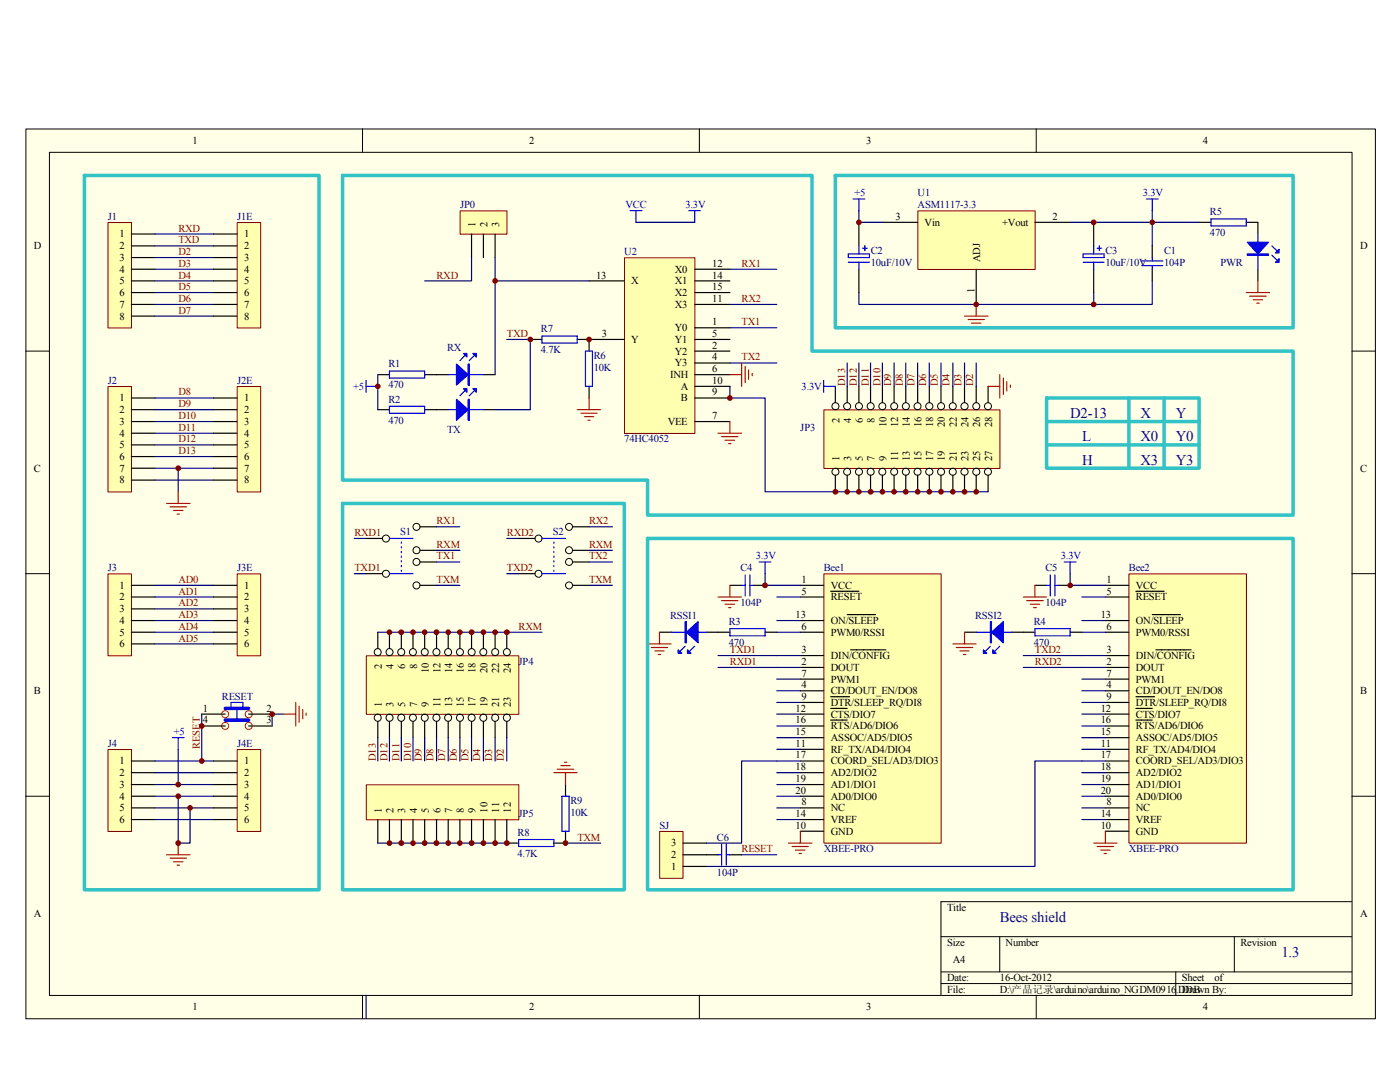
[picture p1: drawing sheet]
<svg xmlns="http://www.w3.org/2000/svg" width="279mm" height="216mm" viewBox="0 0 279 216" stroke-linecap="round" stroke-linejoin="round" font-family="sans-serif">
<defs><g id="words">
<g font-size="3" fill="#11037f">
<text x="213.6" y="83.4">D2-13</text>
<text x="227.6" y="83.4">X</text>
<text x="234.7" y="83.4">Y</text>
<text x="215.9" y="88.1">L</text>
<text x="227.6" y="88.1">X0</text>
<text x="234.7" y="88.1">Y0</text>
<text x="215.9" y="92.8">H</text>
<text x="227.6" y="92.8">X3</text>
<text x="234.7" y="92.8">Y3</text>
<text x="199.6" y="183.9">Bees shield</text>
<text x="255.7" y="190.9">1.3</text>
</g>
<g font-size="2.1">
<text x="38.4" y="28.7">1</text>
<text x="105.6" y="28.7">2</text>
<text x="172.8" y="28.7">3</text>
<text x="240.1" y="28.7">4</text>
<text x="23.9" y="47.4">1</text>
<text x="48.7" y="47.4">1</text>
<text x="94.9" y="45.3" transform="rotate(-90 94.9 45.3)">1</text>
<text x="97.3" y="45.3" transform="rotate(-90 97.3 45.3)">2</text>
<text x="99.6" y="45.3" transform="rotate(-90 99.6 45.3)">3</text>
<text x="178.7" y="43.9">3</text>
<text x="184.5" y="45">Vin</text>
<text x="200" y="45">+Vout</text>
<text x="210.1" y="43.9">2</text>
<text x="6.8" y="49.7">D</text>
<text x="23.9" y="49.7">2</text>
<text x="23.9" y="52.1">3</text>
<text x="48.7" y="49.7">2</text>
<text x="48.7" y="52.1">3</text>
<text x="142.2" y="53.2">12</text>
<text x="195.6" y="52.3" transform="rotate(-90 195.6 52.3)">ADJ</text>
<text x="271.4" y="49.7">D</text>
<text x="23.9" y="54.4">4</text>
<text x="23.9" y="56.7">5</text>
<text x="23.9" y="59.1">6</text>
<text x="48.7" y="54.4">4</text>
<text x="48.7" y="56.7">5</text>
<text x="48.7" y="59.1">6</text>
<text x="119" y="55.6">13</text>
<text x="126" y="56.7">X</text>
<text x="134.7" y="54.4">X0</text>
<text x="134.7" y="56.7">X1</text>
<text x="134.7" y="59.1">X2</text>
<text x="142.2" y="55.6">14</text>
<text x="142.2" y="57.9">15</text>
<text x="194.5" y="58.4" transform="rotate(-90 194.5 58.4)">1</text>
<text x="23.9" y="61.4">7</text>
<text x="23.9" y="63.8">8</text>
<text x="48.7" y="61.4">7</text>
<text x="48.7" y="63.8">8</text>
<text x="134.7" y="61.4">X3</text>
<text x="142.2" y="60.2">11</text>
<text x="142.2" y="64.9">1</text>
<text x="120.1" y="67.2">3</text>
<text x="126" y="68.4">Y</text>
<text x="134.7" y="66.1">Y0</text>
<text x="134.7" y="68.4">Y1</text>
<text x="134.7" y="70.7">Y2</text>
<text x="142.2" y="67.2">5</text>
<text x="142.2" y="69.6">2</text>
<text x="142.2" y="71.9">4</text>
<text x="133.7" y="75.4">INH</text>
<text x="134.7" y="73.1">Y3</text>
<text x="135.8" y="77.8">A</text>
<text x="142.2" y="74.3">6</text>
<text x="142.2" y="76.6">10</text>
<text x="23.9" y="80.1">1</text>
<text x="23.9" y="82.4">2</text>
<text x="48.7" y="80.1">1</text>
<text x="48.7" y="82.4">2</text>
<text x="135.8" y="80.1">B</text>
<text x="142.2" y="78.9">9</text>
<text x="142.2" y="83.6">7</text>
<text x="23.9" y="84.8">3</text>
<text x="23.9" y="87.1">4</text>
<text x="23.9" y="89.5">5</text>
<text x="48.7" y="84.8">3</text>
<text x="48.7" y="87.1">4</text>
<text x="48.7" y="89.5">5</text>
<text x="133.3" y="84.8">VEE</text>
<text x="167.5" y="84.4" transform="rotate(-90 167.5 84.4)">2</text>
<text x="169.9" y="84.4" transform="rotate(-90 169.9 84.4)">4</text>
<text x="172.2" y="84.4" transform="rotate(-90 172.2 84.4)">6</text>
<text x="174.5" y="84.4" transform="rotate(-90 174.5 84.4)">8</text>
<text x="176.9" y="85.3" transform="rotate(-90 176.9 85.3)">10</text>
<text x="179.2" y="85.3" transform="rotate(-90 179.2 85.3)">12</text>
<text x="181.6" y="85.3" transform="rotate(-90 181.6 85.3)">14</text>
<text x="183.9" y="85.3" transform="rotate(-90 183.9 85.3)">16</text>
<text x="186.3" y="85.3" transform="rotate(-90 186.3 85.3)">18</text>
<text x="188.6" y="85.3" transform="rotate(-90 188.6 85.3)">20</text>
<text x="191" y="85.3" transform="rotate(-90 191 85.3)">22</text>
<text x="193.3" y="85.3" transform="rotate(-90 193.3 85.3)">24</text>
<text x="195.6" y="85.3" transform="rotate(-90 195.6 85.3)">26</text>
<text x="198" y="85.3" transform="rotate(-90 198 85.3)">28</text>
<text x="6.8" y="94.1">C</text>
<text x="23.9" y="91.8">6</text>
<text x="23.9" y="94.1">7</text>
<text x="48.7" y="91.8">6</text>
<text x="48.7" y="94.1">7</text>
<text x="167.5" y="92.1" transform="rotate(-90 167.5 92.1)">1</text>
<text x="169.9" y="92.1" transform="rotate(-90 169.9 92.1)">3</text>
<text x="172.2" y="92.1" transform="rotate(-90 172.2 92.1)">5</text>
<text x="174.5" y="92.1" transform="rotate(-90 174.5 92.1)">7</text>
<text x="176.9" y="92.1" transform="rotate(-90 176.9 92.1)">9</text>
<text x="179.2" y="92.1" transform="rotate(-90 179.2 92.1)">11</text>
<text x="181.6" y="92.1" transform="rotate(-90 181.6 92.1)">13</text>
<text x="183.9" y="92.1" transform="rotate(-90 183.9 92.1)">15</text>
<text x="186.3" y="92.1" transform="rotate(-90 186.3 92.1)">17</text>
<text x="188.6" y="92.1" transform="rotate(-90 188.6 92.1)">19</text>
<text x="191" y="92.1" transform="rotate(-90 191 92.1)">21</text>
<text x="193.3" y="92.1" transform="rotate(-90 193.3 92.1)">23</text>
<text x="195.6" y="92.1" transform="rotate(-90 195.6 92.1)">25</text>
<text x="198" y="92.1" transform="rotate(-90 198 92.1)">27</text>
<text x="271.4" y="94.1">C</text>
<text x="23.9" y="96.4">8</text>
<text x="48.7" y="96.4">8</text>
<text x="23.9" y="117.5">1</text>
<text x="23.9" y="119.8">2</text>
<text x="48.7" y="117.5">1</text>
<text x="48.7" y="119.8">2</text>
<text x="160" y="116.3">1</text>
<text x="160" y="118.7">5</text>
<text x="165.8" y="117.5">VCC</text>
<text x="165.8" y="119.8">RESET</text>
<text x="220.9" y="116.3">1</text>
<text x="220.9" y="118.7">5</text>
<text x="226.7" y="117.5">VCC</text>
<text x="226.7" y="119.8">RESET</text>
<text x="23.9" y="122.2">3</text>
<text x="23.9" y="124.5">4</text>
<text x="48.7" y="122.2">3</text>
<text x="48.7" y="124.5">4</text>
<text x="158.8" y="123.3">13</text>
<text x="160" y="125.6">6</text>
<text x="165.8" y="124.5">ON/SLEEP</text>
<text x="219.7" y="123.3">13</text>
<text x="220.9" y="125.6">6</text>
<text x="226.7" y="124.5">ON/SLEEP</text>
<text x="23.9" y="126.8">5</text>
<text x="23.9" y="129.2">6</text>
<text x="48.7" y="126.8">5</text>
<text x="48.7" y="129.2">6</text>
<text x="160" y="130.3">3</text>
<text x="165.8" y="131.5">DIN/CONFIG</text>
<text x="165.8" y="126.8">PWM0/RSSI</text>
<text x="220.9" y="130.3">3</text>
<text x="226.7" y="131.5">DIN/CONFIG</text>
<text x="226.7" y="126.8">PWM0/RSSI</text>
<text x="76.2" y="133.4" transform="rotate(-90 76.2 133.4)">2</text>
<text x="78.5" y="133.4" transform="rotate(-90 78.5 133.4)">4</text>
<text x="80.9" y="133.4" transform="rotate(-90 80.9 133.4)">6</text>
<text x="83.2" y="133.4" transform="rotate(-90 83.2 133.4)">8</text>
<text x="85.6" y="134.4" transform="rotate(-90 85.6 134.4)">10</text>
<text x="87.9" y="134.4" transform="rotate(-90 87.9 134.4)">12</text>
<text x="90.3" y="134.4" transform="rotate(-90 90.3 134.4)">14</text>
<text x="92.6" y="134.4" transform="rotate(-90 92.6 134.4)">16</text>
<text x="94.9" y="134.4" transform="rotate(-90 94.9 134.4)">18</text>
<text x="97.3" y="134.4" transform="rotate(-90 97.3 134.4)">20</text>
<text x="99.6" y="134.4" transform="rotate(-90 99.6 134.4)">22</text>
<text x="101.9" y="134.4" transform="rotate(-90 101.9 134.4)">24</text>
<text x="160" y="132.7">2</text>
<text x="160" y="137.3">4</text>
<text x="160" y="135">7</text>
<text x="165.8" y="133.9">DOUT</text>
<text x="165.8" y="136.2">PWM1</text>
<text x="220.9" y="132.7">2</text>
<text x="220.9" y="137.3">4</text>
<text x="220.9" y="135">7</text>
<text x="226.7" y="133.9">DOUT</text>
<text x="226.7" y="136.2">PWM1</text>
<text x="6.8" y="138.5">B</text>
<text x="40.5" y="142">1</text>
<text x="53.2" y="142">2</text>
<text x="76.2" y="141.1" transform="rotate(-90 76.2 141.1)">1</text>
<text x="78.5" y="141.1" transform="rotate(-90 78.5 141.1)">3</text>
<text x="80.9" y="141.1" transform="rotate(-90 80.9 141.1)">5</text>
<text x="83.2" y="141.1" transform="rotate(-90 83.2 141.1)">7</text>
<text x="85.6" y="141.1" transform="rotate(-90 85.6 141.1)">9</text>
<text x="87.9" y="141.1" transform="rotate(-90 87.9 141.1)">11</text>
<text x="90.3" y="141.1" transform="rotate(-90 90.3 141.1)">13</text>
<text x="92.6" y="141.1" transform="rotate(-90 92.6 141.1)">15</text>
<text x="94.9" y="141.1" transform="rotate(-90 94.9 141.1)">17</text>
<text x="97.3" y="141.1" transform="rotate(-90 97.3 141.1)">19</text>
<text x="99.6" y="141.1" transform="rotate(-90 99.6 141.1)">21</text>
<text x="101.9" y="141.1" transform="rotate(-90 101.9 141.1)">23</text>
<text x="158.8" y="142">12</text>
<text x="160" y="139.7">9</text>
<text x="165.8" y="138.5">CD/DOUT_EN/DO8</text>
<text x="165.8" y="140.8">DTR/SLEEP_RQ/DI8</text>
<text x="165.8" y="143.2">CTS/DIO7</text>
<text x="219.7" y="142">12</text>
<text x="220.9" y="139.7">9</text>
<text x="226.7" y="138.5">CD/DOUT_EN/DO8</text>
<text x="226.7" y="140.8">DTR/SLEEP_RQ/DI8</text>
<text x="226.7" y="143.2">CTS/DIO7</text>
<text x="271.4" y="138.5">B</text>
<text x="40.5" y="144.4">4</text>
<text x="53.2" y="144.4">3</text>
<text x="158.8" y="144.4">16</text>
<text x="158.8" y="146.7">15</text>
<text x="158.8" y="149">11</text>
<text x="165.8" y="145.5">RTS/AD6/DIO6</text>
<text x="165.8" y="147.9">ASSOC/AD5/DIO5</text>
<text x="219.7" y="144.4">16</text>
<text x="219.7" y="146.7">15</text>
<text x="219.7" y="149">11</text>
<text x="226.7" y="145.5">RTS/AD6/DIO6</text>
<text x="226.7" y="147.9">ASSOC/AD5/DIO5</text>
<text x="23.9" y="152.5">1</text>
<text x="23.9" y="154.9">2</text>
<text x="48.7" y="152.5">1</text>
<text x="48.7" y="154.9">2</text>
<text x="158.8" y="151.3">17</text>
<text x="158.8" y="153.7">18</text>
<text x="165.8" y="150.2">RF_TX/AD4/DIO4</text>
<text x="165.8" y="152.5">COORD_SEL/AD3/DIO3</text>
<text x="165.8" y="154.9">AD2/DIO2</text>
<text x="219.7" y="151.3">17</text>
<text x="219.7" y="153.7">18</text>
<text x="226.7" y="150.2">RF_TX/AD4/DIO4</text>
<text x="226.7" y="152.5">COORD_SEL/AD3/DIO3</text>
<text x="226.7" y="154.9">AD2/DIO2</text>
<text x="23.9" y="157.2">3</text>
<text x="23.9" y="159.6">4</text>
<text x="23.9" y="161.9">5</text>
<text x="48.7" y="157.2">3</text>
<text x="48.7" y="159.6">4</text>
<text x="48.7" y="161.9">5</text>
<text x="158.8" y="156">19</text>
<text x="158.8" y="158.4">20</text>
<text x="160" y="160.7">8</text>
<text x="165.8" y="161.9">NC</text>
<text x="165.8" y="157.2">AD1/DIO1</text>
<text x="165.8" y="159.6">AD0/DIO0</text>
<text x="219.7" y="156">19</text>
<text x="219.7" y="158.4">20</text>
<text x="220.9" y="160.7">8</text>
<text x="226.7" y="161.9">NC</text>
<text x="226.7" y="157.2">AD1/DIO1</text>
<text x="226.7" y="159.6">AD0/DIO0</text>
<text x="23.9" y="164.2">6</text>
<text x="48.7" y="164.2">6</text>
<text x="76.2" y="162.2" transform="rotate(-90 76.2 162.2)">1</text>
<text x="78.5" y="162.2" transform="rotate(-90 78.5 162.2)">2</text>
<text x="80.9" y="162.2" transform="rotate(-90 80.9 162.2)">3</text>
<text x="83.2" y="162.2" transform="rotate(-90 83.2 162.2)">4</text>
<text x="85.6" y="162.2" transform="rotate(-90 85.6 162.2)">5</text>
<text x="87.9" y="162.2" transform="rotate(-90 87.9 162.2)">6</text>
<text x="90.3" y="162.2" transform="rotate(-90 90.3 162.2)">7</text>
<text x="92.6" y="162.2" transform="rotate(-90 92.6 162.2)">8</text>
<text x="94.9" y="162.2" transform="rotate(-90 94.9 162.2)">9</text>
<text x="97.3" y="162.2" transform="rotate(-90 97.3 162.2)">10</text>
<text x="99.6" y="162.2" transform="rotate(-90 99.6 162.2)">11</text>
<text x="101.9" y="162.2" transform="rotate(-90 101.9 162.2)">12</text>
<text x="158.8" y="163">14</text>
<text x="158.8" y="165.4">10</text>
<text x="165.8" y="164.2">VREF</text>
<text x="165.8" y="166.5">GND</text>
<text x="219.7" y="163">14</text>
<text x="219.7" y="165.4">10</text>
<text x="226.7" y="164.2">VREF</text>
<text x="226.7" y="166.5">GND</text>
<text x="133.9" y="173.6">1</text>
<text x="133.9" y="171.2">2</text>
<text x="133.9" y="168.9">3</text>
<text x="6.8" y="182.9">A</text>
<text x="189" y="181.7">Title</text>
<text x="271.4" y="182.9">A</text>
<text x="189" y="188.8">Size</text>
<text x="200.7" y="188.8">Number</text>
<text x="247.6" y="188.8">Revision</text>
<text x="189" y="195.7">Date:</text>
<text x="190.2" y="192.2">A4</text>
<text x="199.6" y="195.7">16-Oct-2012</text>
<text x="235.8" y="195.7">Sheet</text>
<text x="242.4" y="195.7">of</text>
<text x="38.4" y="201.6">1</text>
<text x="105.6" y="201.6">2</text>
<text x="172.8" y="201.6">3</text>
<text x="189" y="198.1">File:</text>
<text x="199.6" y="198.1">D:\产产产产\arduino\arduino_NGDM0916.DDB</text>
<text x="235.8" y="198.1">Drawn By:</text>
<text x="240.1" y="201.6">4</text>
</g>
<g font-size="2.1" fill="#000080">
<text x="91.8" y="41.5">JP0</text>
<text x="183.1" y="39.2">U1</text>
<text x="183.1" y="41.5">ASM1117-3.3</text>
<text x="21.5" y="43.9">J1</text>
<text x="47.3" y="43.9">J1E</text>
<text x="241.5" y="42.9">R5</text>
<text x="241.5" y="47.2">470</text>
<text x="124.6" y="50.9">U2</text>
<text x="173.8" y="50.7">C2</text>
<text x="173.8" y="53">10uF/10V</text>
<text x="220.6" y="50.7">C3</text>
<text x="220.6" y="53">10uF/10V</text>
<text x="232.3" y="50.7">C1</text>
<text x="232.3" y="53">104P</text>
<text x="243.6" y="53">PWR</text>
<text x="89.2" y="70.1">RX</text>
<text x="107.9" y="66.3">R7</text>
<text x="107.9" y="70.5">4.7K</text>
<text x="118.5" y="71.7">R6</text>
<text x="21.5" y="76.6">J2</text>
<text x="47.3" y="76.6">J2E</text>
<text x="77.5" y="73.3">R1</text>
<text x="77.5" y="77.5">470</text>
<text x="118.5" y="74">10K</text>
<text x="77.5" y="80.3">R2</text>
<text x="77.5" y="84.5">470</text>
<text x="89.2" y="86.4">TX</text>
<text x="124.6" y="88.3">74HC4052</text>
<text x="159.7" y="85.9">JP3</text>
<text x="79.9" y="106.7">S1</text>
<text x="110.3" y="106.7">S2</text>
<text x="21.5" y="114">J3</text>
<text x="47.3" y="114">J3E</text>
<text x="147.8" y="114">C4</text>
<text x="164.4" y="114">Bee1</text>
<text x="208.7" y="114">C5</text>
<text x="225.3" y="114">Bee2</text>
<text x="133.7" y="123.6">RSSI1</text>
<text x="145.5" y="124.7">R3</text>
<text x="147.8" y="121">104P</text>
<text x="194.6" y="123.6">RSSI2</text>
<text x="206.3" y="124.7">R4</text>
<text x="208.7" y="121">104P</text>
<text x="145.5" y="128.9">470</text>
<text x="206.3" y="128.9">470</text>
<text x="103.5" y="132.7">JP4</text>
<text x="44.3" y="139.7">RESET</text>
<text x="21.5" y="149">J4</text>
<text x="47.3" y="149">J4E</text>
<text x="113.8" y="160.5">R9</text>
<text x="103.3" y="166.8">R8</text>
<text x="103.5" y="163">JP5</text>
<text x="113.8" y="162.8">10K</text>
<text x="131.6" y="165.4">SJ</text>
<text x="143.1" y="167.7">C6</text>
<text x="103.3" y="171">4.7K</text>
<text x="164.4" y="170.1">XBEE-PRO</text>
<text x="225.3" y="170.1">XBEE-PRO</text>
<text x="143.1" y="174.7">104P</text>
</g>
<g font-size="2.1" fill="#00f">
<text x="124.8" y="41.5">VCC</text>
<text x="136.8" y="41.5">3.3V</text>
<text x="170.5" y="39.2">+5</text>
<text x="228.1" y="39.2">3.3V</text>
<text x="70.5" y="77.8">+5</text>
<text x="160" y="77.8">3.3V</text>
<text x="150.8" y="111.6">3.3V</text>
<text x="211.7" y="111.6">3.3V</text>
<text x="34.7" y="146.7">+5</text>
</g>
<g font-size="2.1" fill="#800000">
<text x="35.6" y="46.2">RXD</text>
<text x="35.6" y="48.6">TXD</text>
<text x="35.6" y="50.9">D2</text>
<text x="35.6" y="53.2">D3</text>
<text x="148" y="53.2">RX1</text>
<text x="35.6" y="57.9">D5</text>
<text x="35.6" y="55.6">D4</text>
<text x="87.1" y="55.6">RXD</text>
<text x="35.6" y="60.2">D6</text>
<text x="35.6" y="62.6">D7</text>
<text x="148" y="64.9">TX1</text>
<text x="148" y="60.2">RX2</text>
<text x="101.2" y="67.2">TXD</text>
<text x="148" y="71.9">TX2</text>
<text x="168.7" y="77.1" transform="rotate(-90 168.7 77.1)">D13</text>
<text x="171" y="77.1" transform="rotate(-90 171 77.1)">D12</text>
<text x="173.4" y="77.1" transform="rotate(-90 173.4 77.1)">D11</text>
<text x="175.7" y="77.1" transform="rotate(-90 175.7 77.1)">D10</text>
<text x="177.8" y="77.1" transform="rotate(-90 177.8 77.1)">D9</text>
<text x="180.2" y="77.1" transform="rotate(-90 180.2 77.1)">D8</text>
<text x="182.5" y="77.1" transform="rotate(-90 182.5 77.1)">D7</text>
<text x="184.9" y="77.1" transform="rotate(-90 184.9 77.1)">D6</text>
<text x="187.2" y="77.1" transform="rotate(-90 187.2 77.1)">D5</text>
<text x="189.5" y="77.1" transform="rotate(-90 189.5 77.1)">D4</text>
<text x="191.9" y="77.1" transform="rotate(-90 191.9 77.1)">D3</text>
<text x="194.2" y="77.1" transform="rotate(-90 194.2 77.1)">D2</text>
<text x="35.6" y="81.3">D9</text>
<text x="35.6" y="83.6">D10</text>
<text x="35.6" y="78.9">D8</text>
<text x="35.6" y="85.9">D11</text>
<text x="35.6" y="88.3">D12</text>
<text x="35.6" y="90.6">D13</text>
<text x="70.7" y="107">RXD1</text>
<text x="87.1" y="104.6">RX1</text>
<text x="101.2" y="107">RXD2</text>
<text x="117.6" y="104.6">RX2</text>
<text x="70.7" y="114">TXD1</text>
<text x="87.1" y="111.6">TX1</text>
<text x="87.1" y="109.3">RXM</text>
<text x="101.2" y="114">TXD2</text>
<text x="117.6" y="109.3">RXM</text>
<text x="117.6" y="111.6">TX2</text>
<text x="35.6" y="116.3">AD0</text>
<text x="35.6" y="118.7">AD1</text>
<text x="87.1" y="116.3">TXM</text>
<text x="117.6" y="116.3">TXM</text>
<text x="35.6" y="121">AD2</text>
<text x="35.6" y="123.3">AD3</text>
<text x="35.6" y="125.6">AD4</text>
<text x="103.5" y="125.6">RXM</text>
<text x="35.6" y="128">AD5</text>
<text x="145.7" y="130.3">TXD1</text>
<text x="206.5" y="130.3">TXD2</text>
<text x="145.7" y="132.7">RXD1</text>
<text x="206.5" y="132.7">RXD2</text>
<text x="39.9" y="149.5" transform="rotate(-90 39.9 149.5)">RESET</text>
<text x="75" y="151.9" transform="rotate(-90 75 151.9)">D13</text>
<text x="77.3" y="151.9" transform="rotate(-90 77.3 151.9)">D12</text>
<text x="79.7" y="151.9" transform="rotate(-90 79.7 151.9)">D11</text>
<text x="82" y="151.9" transform="rotate(-90 82 151.9)">D10</text>
<text x="84.2" y="151.9" transform="rotate(-90 84.2 151.9)">D9</text>
<text x="86.5" y="151.9" transform="rotate(-90 86.5 151.9)">D8</text>
<text x="88.8" y="151.9" transform="rotate(-90 88.8 151.9)">D7</text>
<text x="91.2" y="151.9" transform="rotate(-90 91.2 151.9)">D6</text>
<text x="93.5" y="151.9" transform="rotate(-90 93.5 151.9)">D5</text>
<text x="95.8" y="151.9" transform="rotate(-90 95.8 151.9)">D4</text>
<text x="98.2" y="151.9" transform="rotate(-90 98.2 151.9)">D3</text>
<text x="100.5" y="151.9" transform="rotate(-90 100.5 151.9)">D2</text>
<text x="115.2" y="167.7">TXM</text>
<text x="148" y="170.1">RESET</text>
</g>
</g></defs>
<path d="M5.2 25.7h269.3v177.6h-269.3z" fill="#ffffe8"/>
<g fill="none" stroke="#000" stroke-width=".2">
<path d="M5.2 25.7h269.3v177.6h-269.3zM9.9 30.4h259.9v168.2h-259.9zM72.3 25.7v4.7M139.6 25.7v4.7M206.8 25.7v4.7M5.1 70.1h4.7M269.8 70.1h4.6M5.1 114.5h4.7M269.8 114.5h4.6M5.1 158.9h4.7M269.8 158.9h4.6M269.8 179.9h-82v18.7"/>
<path d="M72.3 198.6v4.6M139.6 198.6v4.6M187.8 186.9h82M187.8 193.9h82M187.8 196.3h82M199.5 186.9v7M206.8 198.6v4.6M234.7 193.9v4.7M246.3 186.9v7"/>
</g>
<path d="M164.5 114.6h23.3v53.6h-23.3z" fill="#ffffb0"/>
<path d="M164.4 114.5h23.4v53.7h-23.4z" fill="none" stroke="#800000" stroke-width=".2"/>
<g fill="none" stroke="#000" stroke-width=".23">
<path d="M159.7 116.8h4.7M159.7 119.1h4.7M165.8 118h5.6M143.3 126.2h2.4M152.7 126.2h2.3M159.7 133.2h4.7M159.7 130.8h4.7M159.7 137.8h4.7M159.7 126.2h4.7M159.7 123.8h4.7M159.7 135.5h4.7M165.8 139h3.7"/>
<path d="M169.1 122.6h5.6M169.8 129.7h7M159.7 140.2h4.7M159.7 142.5h4.7M159.7 144.9h4.7M159.7 147.2h4.7M159.7 149.5h4.7M159.7 151.8h4.7M159.7 154.2h4.7M159.7 156.5h4.7M159.7 158.9h4.7M165.8 141.4h3.3"/>
<path d="M165.8 143.7h3.3M159.7 163.5h4.7M159.7 165.9h4.7M159.7 161.2h4.7"/>
</g>
<g fill="none" stroke="#000080" stroke-width=".23">
<path d="M152.7 114.5v2.3h7M155 119.1h4.7M155 123.8h4.7M155 126.2h4.7M155 130.8h4.7M155 133.2h4.7M155 135.5h4.7M155 137.8h4.7M155 144.9h4.7M155 147.2h4.7M155 149.5h4.7M155 151.8h4.7"/>
<path d="M155 154.2h4.7M155 156.5h4.7M155 158.9h4.7M155 140.2h4.7M155 142.5h4.7M155 161.2h4.7M155 163.5h4.7"/>
</g>
<path d="M151.5 112.1h2.3M152.7 112.1v2.4M145.7 125.4h7v1.5h-7z" fill="none" stroke="#00f" stroke-width=".23"/>
<path d="M157.4 168.2h4.7M158.1 168.9h3.2M158.8 169.6h1.9M159.5 170.3h.4M159.7 165.9v2.3" fill="none" stroke="#f00" stroke-width=".23"/>
<path d="M183.2 42.1h23.4v11.7h-23.4z" fill="#ffffb0"/>
<path d="M183.2 42.1h23.4v11.7h-23.4z" fill="none" stroke="#800000" stroke-width=".2"/>
<path d="M171.4 44.4v4.7M171.4 53.7v4.7M176.1 44.4h7M194.8 53.7v7M206.5 44.4h7.1M218.3 44.4v4.7M218.3 53.7v4.7M230 49.1v2.3M230 53.7v2.3" fill="none" stroke="#000" stroke-width=".23"/>
<path d="M171.4 42v2.4h4.7M171.4 58.4v2.3h46.9v-2.3M230 42v2.4h-16.4M230 56v4.7h-11.7M230 44.4v4.7M143.3 130.8h11.7M143.3 133.2h11.7" fill="none" stroke="#000080" stroke-width=".23"/>
<g fill="none" stroke="#00f" stroke-width=".23">
<path d="M170.2 39.7h2.4M171.4 39.7v2.3M228.8 39.7h2.3M230 39.7v2.3M169.3 52.3h4.2M169.3 50.7h4.2v.7h-4.2zM171.4 49.1v1.6M171.4 52.3v1.4M172.1 49.5h1M172.6 49.1v.9M216.2 50.7h4.1v.7h-4.1zM216.2 52.3h4.1"/>
<path d="M218.3 49.1v1.6M218.3 52.3v1.4M218.9 49.5h1M219.4 49.1v.9M227.8 53h4.3M227.8 52.1h4.3M230 51.4v.7M230 53v.7"/>
</g>
<path d="M225.3 114.6h23.5v53.6h-23.5z" fill="#ffffb0"/>
<path d="M225.3 114.5h23.5v53.7h-23.5z" fill="none" stroke="#800000" stroke-width=".2"/>
<g fill="none" stroke="#000" stroke-width=".23">
<path d="M220.6 116.8h4.7M220.6 119.1h4.7M226.7 118h5.6M204.2 126.2h2.3M213.6 126.2h2.3M220.6 133.2h4.7M220.6 130.8h4.7M220.6 137.8h4.7M220.6 126.2h4.7M220.6 123.8h4.7M220.6 135.5h4.7M226.7 139h3.7"/>
<path d="M230 122.6h5.6M230.7 129.7h7M220.6 140.2h4.7M220.6 142.5h4.7M220.6 144.9h4.7M220.6 147.2h4.7M220.6 149.5h4.7M220.6 151.8h4.7M220.6 154.2h4.7M220.6 156.5h4.7M220.6 158.9h4.7M226.7 141.4h3.3"/>
<path d="M226.7 143.7h3.3M220.6 163.5h4.7M220.6 165.9h4.7M220.6 161.2h4.7"/>
</g>
<g fill="none" stroke="#000080" stroke-width=".23">
<path d="M213.6 114.5v2.3h7M215.9 119.1h4.7M204.2 130.8h16.4M204.2 133.2h16.4M215.9 123.8h4.7M215.9 126.2h4.7M215.9 135.5h4.7M215.9 137.8h4.7M215.9 144.9h4.7M215.9 147.2h4.7M215.9 149.5h4.7M215.9 151.8h4.7"/>
<path d="M215.9 154.2h4.7M215.9 156.5h4.7M215.9 158.9h4.7M215.9 140.2h4.7M215.9 142.5h4.7M215.9 161.2h4.7M215.9 163.5h4.7"/>
</g>
<path d="M212.4 112.1h2.4M213.6 112.1v2.4M206.5 125.4h7.1v1.5h-7.1z" fill="none" stroke="#00f" stroke-width=".23"/>
<path d="M218.3 168.2h4.6M218.9 168.9h3.4M219.7 169.6h1.8M220.3 170.3h.5M220.6 165.9v2.3" fill="none" stroke="#f00" stroke-width=".23"/>
<path d="M124.7 51.5h14v35h-14z" fill="#ffffb0"/>
<path d="M124.6 51.4h14.1v35.1h-14.1z" fill="none" stroke="#800000" stroke-width=".2"/>
<g fill="none" stroke="#000" stroke-width=".23">
<path d="M117.6 56h7M138.6 53.7h7.1M138.6 56h7.1M138.6 58.4h7.1M117.6 67.7h7M138.6 60.7h7.1M138.6 65.4h7.1M138.6 67.7h7.1M138.6 70.1h7.1M138.6 72.4h7.1M138.6 74.8h7.1M138.6 77.1h7.1"/>
<path d="M138.6 79.4h7.1M138.6 84.1h7.1M40.3 144.9h4.7M40.3 142.5h4.7M49.6 144.9h4.7M49.6 142.5h4.7"/>
</g>
<g fill="none" stroke="#f00" stroke-width=".2">
<circle cx="44.9" cy="144.8" r=".7"/>
<circle cx="44.9" cy="142.5" r=".7"/>
<circle cx="49.6" cy="144.8" r=".71"/>
<circle cx="49.6" cy="142.5" r=".7"/>
</g>
<path d="M45 141.4h4.6M45 143.7h4.6" fill="none" stroke="#00f" stroke-width=".7"/>
<path d="M46.1 141.4v-1.2h2.4v1.2M47.3 141.4v2.3" fill="none" stroke="#00f" stroke-width=".23"/>
<path d="M56.6 142.5h-2.3v2.4" fill="none" stroke="#000080" stroke-width=".23"/>
<path d="M21.6 44.4h4.6v21h-4.6z" fill="#ffffb0"/>
<path d="M21.5 44.4h4.7v21h-4.7z" fill="none" stroke="#800000" stroke-width=".2"/>
<path d="M26.2 46.7h4.7M26.2 49.1h4.7M26.2 51.4h4.7M26.2 53.7h4.7M26.2 56h4.7M26.2 58.4h4.7M26.2 60.7h4.7M26.2 63.1h4.7" fill="none" stroke="#000" stroke-width=".23"/>
<path d="M21.6 77.2h4.6v21h-4.6z" fill="#ffffb0"/>
<path d="M21.5 77.1h4.7v21.1h-4.7z" fill="none" stroke="#800000" stroke-width=".2"/>
<path d="M26.2 79.4h4.7M26.2 81.7h4.7M26.2 84.1h4.7M26.2 86.4h4.7M26.2 88.8h4.7M26.2 91.1h4.7M26.2 93.4h4.7M26.2 95.8h4.7" fill="none" stroke="#000" stroke-width=".23"/>
<path d="M21.6 114.6h4.6v16.3h-4.6z" fill="#ffffb0"/>
<path d="M21.5 114.5h4.7v16.4h-4.7z" fill="none" stroke="#800000" stroke-width=".2"/>
<path d="M26.2 116.8h4.7M26.2 119.1h4.7M26.2 121.5h4.7M26.2 123.8h4.7M26.2 126.2h4.7M26.2 128.5h4.7" fill="none" stroke="#000" stroke-width=".23"/>
<path d="M21.6 149.6h4.6v16.3h-4.6z" fill="#ffffb0"/>
<path d="M21.5 149.6h4.7v16.3h-4.7z" fill="none" stroke="#800000" stroke-width=".2"/>
<path d="M26.2 151.8h4.7M26.2 154.2h4.7M26.2 156.5h4.7M26.2 158.9h4.7M26.2 161.2h4.7M26.2 163.5h4.7" fill="none" stroke="#000" stroke-width=".23"/>
<g fill="none" stroke="#000080" stroke-width=".23">
<path d="M30.9 46.7h11.7M30.9 49.1h11.7M30.9 51.4h11.7M30.9 53.7h11.7M30.9 56h11.7M30.9 58.4h11.7M145.7 53.7h9.3M30.9 60.7h11.7M30.9 63.1h11.7M30.9 79.4h11.7M145.7 60.7h9.3M145.7 65.4h9.3"/>
<path d="M145.7 72.4h9.3M30.9 81.7h11.7M30.9 84.1h11.7M30.9 86.4h11.7M30.9 88.8h11.7M30.9 91.1h11.7M30.9 116.8h11.7M30.9 119.1h11.7M30.9 121.5h11.7M30.9 123.8h11.7M30.9 126.2h11.7M30.9 128.5h11.7"/>
<path d="M30.9 154.2h11.7M30.9 156.5h11.7M30.9 158.9h11.7M30.9 151.8h11.7M35.6 158.9v9.3h2.3v-7M35.6 149.5v7M30.9 161.2h11.7M30.9 163.5h11.7"/>
</g>
<path d="M34.4 147.2h2.3M35.6 147.2v2.3" fill="none" stroke="#00f" stroke-width=".23"/>
<path d="M91.9 42.1h9.3v4.6h-9.3z" fill="#ffffb0"/>
<path d="M91.8 42.1h9.4v4.6h-9.4z" fill="none" stroke="#800000" stroke-width=".2"/>
<path d="M94.1 46.7v4.7M96.5 46.7v4.7M98.8 46.7v4.7" fill="none" stroke="#000" stroke-width=".23"/>
<path d="M94.1 51.4v4.6h-9.3M98.8 51.4v4.6h18.8M126.9 44.4h11.7M101.1 67.7h4.7" fill="none" stroke="#000080" stroke-width=".23"/>
<path d="M125.7 42h2.4M126.9 42v2.4M137.5 42h2.3M138.6 42v2.4" fill="none" stroke="#00f" stroke-width=".23"/>
<path d="M47.4 44.4h4.6v21h-4.6z" fill="#ffffb0"/>
<path d="M47.3 44.4h4.7v21h-4.7z" fill="none" stroke="#800000" stroke-width=".2"/>
<path d="M42.6 46.7h4.7M42.6 49.1h4.7M42.6 51.4h4.7M42.6 53.7h4.7M42.6 56h4.7M42.6 58.4h4.7M42.6 60.7h4.7M42.6 63.1h4.7" fill="none" stroke="#000" stroke-width=".23"/>
<path d="M47.4 77.2h4.6v21h-4.6z" fill="#ffffb0"/>
<path d="M47.3 77.1h4.7v21.1h-4.7z" fill="none" stroke="#800000" stroke-width=".2"/>
<path d="M42.6 79.4h4.7M42.6 81.7h4.7M42.6 84.1h4.7M42.6 86.4h4.7M42.6 88.8h4.7M42.6 91.1h4.7M42.6 93.4h4.7M42.6 95.8h4.7" fill="none" stroke="#000" stroke-width=".23"/>
<path d="M47.4 114.6h4.6v16.3h-4.6z" fill="#ffffb0"/>
<path d="M47.3 114.5h4.7v16.4h-4.7z" fill="none" stroke="#800000" stroke-width=".2"/>
<path d="M42.6 116.8h4.7M42.6 119.1h4.7M42.6 121.5h4.7M42.6 123.8h4.7M42.6 126.2h4.7M42.6 128.5h4.7" fill="none" stroke="#000" stroke-width=".23"/>
<path d="M47.4 149.6h4.6v16.3h-4.6z" fill="#ffffb0"/>
<path d="M47.3 149.6h4.7v16.3h-4.7z" fill="none" stroke="#800000" stroke-width=".2"/>
<path d="M131.6 126.2h2.3M141 126.2h2.3M42.6 151.8h4.7M42.6 154.2h4.7M42.6 156.5h4.7M42.6 158.9h4.7M42.6 161.2h4.7M42.6 163.5h4.7" fill="none" stroke="#000" stroke-width=".23"/>
<path d="M30.9 93.4h11.7M30.9 95.8h11.7M35.6 93.4v4.7M40.3 142.5v9.3M73.1 198.6v4.6" fill="none" stroke="#000080" stroke-width=".23"/>
<g fill="none" stroke="#f00" stroke-width=".23">
<path d="M192.5 63.1h4.7M193.2 63.8h3.3M193.9 64.5h1.8M194.6 65.2h.5M194.8 60.7v2.4M35.6 98.1v2.4M143.3 86.4h4.7M144 87.1h3.3M144.7 87.8h1.9M145.4 88.5h.5M145.7 84.1v2.3M33.2 100.5h4.7"/>
<path d="M34 101.1h3.2M34.6 101.9h1.9M35.3 102.6h.5M56.6 142.5h2.4M59 140.2v4.7M59.7 140.9v3.2M60.4 141.6v1.8M61.1 142.3v.4M33.2 170.6h4.7M34 171.2h3.2M34.6 172h1.9M35.3 172.6h.5"/>
<path d="M35.6 168.2v2.4"/>
</g>
<path d="M133.9 126.2h7.1M136.7 128.9l-.9 1M138.6 128.9l-.9 1" fill="none" stroke="#00f" stroke-width=".23"/>
<path d="M137 126.2l2.3-2.2v4.3z" fill="#00f"/>
<path d="M136.7 124h.3v4.3h-.3zM137 126.2l2.3-2.2v4.3z" fill="none" stroke="#00f" stroke-width=".23"/>
<path d="M136.9 124v4.3" fill="none" stroke="#00f" stroke-width=".25"/>
<path d="M135.3 129.7l.8 .6h-.8z" fill="#00f"/>
<path d="M135.3 129.7l.8 .6h-.8z" fill="none" stroke="#00f" stroke-width=".23"/>
<path d="M137.2 129.7l.7 .6h-.7z" fill="#00f"/>
<path d="M137.2 129.7l.7 .6h-.7zM194.8 126.2h7M197.7 128.9l-1 1M199.5 128.9l-.9 1" fill="none" stroke="#00f" stroke-width=".23"/>
<path d="M192.5 126.2h2.3M201.8 126.2h2.4" fill="none" stroke="#000" stroke-width=".23"/>
<path d="M197.9 126.2l2.3-2.2v4.3z" fill="#00f"/>
<path d="M197.7 124h.2v4.3h-.2zM197.9 126.2l2.3-2.2v4.3z" fill="none" stroke="#00f" stroke-width=".23"/>
<path d="M197.8 124v4.3" fill="none" stroke="#00f" stroke-width=".21"/>
<path d="M196.3 129.7l.6 .6h-.6z" fill="#00f"/>
<path d="M196.3 129.7l.6 .6h-.6z" fill="none" stroke="#00f" stroke-width=".23"/>
<path d="M198.1 129.7l.7 .6h-.7z" fill="#00f"/>
<path d="M77.7 74h7.1v1.4h-7.1zM89.5 74.8h7M92.7 71l-.9 1M94.6 71l-1 1M198.1 129.7l.7 .6h-.7z" fill="none" stroke="#00f" stroke-width=".23"/>
<path d="M129.2 128.5h4.7M130 129.2h3.2M130.7 129.9h1.8M131.4 130.6h.4M131.6 126.2v2.3M190.2 128.5h4.6M190.8 129.2h3.3M191.6 129.9h1.8M192.3 130.6h.4M192.5 126.2v2.3" fill="none" stroke="#f00" stroke-width=".23"/>
<path d="M75.4 74.8h2.3M84.8 74.8h4.7M96.5 74.8h2.3" fill="none" stroke="#000" stroke-width=".23"/>
<path d="M91.1 72.6l2.3 2.2-2.3 2z" fill="#00f"/>
<path d="M91.1 72.6l2.3 2.2-2.3 2zM93.4 72.6h.2v4.2h-.2z" fill="none" stroke="#00f" stroke-width=".23"/>
<path d="M93.5 72.6v4.2" fill="none" stroke="#00f" stroke-width=".21"/>
<path d="M94.4 70.5h.7v.7z" fill="#00f"/>
<path d="M94.4 70.5h.7v.7z" fill="none" stroke="#00f" stroke-width=".23"/>
<path d="M92.5 70.5h.7v.7z" fill="#00f"/>
<path d="M92.5 70.5h.7v.7zM92.7 78l-.9 1M94.6 78l-1 1M77.7 81.1h7.1v1.4h-7.1zM89.5 81.7h7" fill="none" stroke="#00f" stroke-width=".23"/>
<path d="M75.4 81.7h2.3M84.8 81.7h4.7M96.5 81.7h2.3" fill="none" stroke="#000" stroke-width=".23"/>
<path d="M91.1 79.7l2.3 2-2.3 2.2z" fill="#00f"/>
<path d="M91.1 79.7l2.3 2-2.3 2.2zM93.4 79.7h.2v4.2h-.2z" fill="none" stroke="#00f" stroke-width=".23"/>
<path d="M93.5 79.7v4.2" fill="none" stroke="#00f" stroke-width=".21"/>
<path d="M94.4 77.6h.7v.7z" fill="#00f"/>
<path d="M94.4 77.6h.7v.7z" fill="none" stroke="#00f" stroke-width=".23"/>
<path d="M92.5 77.6h.7v.7z" fill="#00f"/>
<path d="M241.7 43.7h7v1.4h-7zM251 46.7v7M253.8 50.9l1 1M253.8 49.1l1 .9M73.1 75.9v2.4M73.1 77.1h2.3M92.5 77.6h.7v.7z" fill="none" stroke="#00f" stroke-width=".23"/>
<path d="M98.8 56v18.8M75.4 74.8v6.9M105.8 67.7v14h-7" fill="none" stroke="#000080" stroke-width=".23"/>
<path d="M239.3 44.4h2.4M248.7 44.4h2.3v2.3M251 53.7v2.3" fill="none" stroke="#000" stroke-width=".23"/>
<path d="M248.9 48.3h4.3l-2.2 2.4z" fill="#00f"/>
<path d="M248.9 48.3h4.3l-2.2 2.4zM248.9 50.7h4.3v.2h-4.3z" fill="none" stroke="#00f" stroke-width=".23"/>
<path d="M248.9 50.8h4.3" fill="none" stroke="#00f" stroke-width=".25"/>
<path d="M255.3 51.6v.7h-.7z" fill="#00f"/>
<path d="M255.3 51.6v.7h-.7z" fill="none" stroke="#00f" stroke-width=".23"/>
<path d="M254.6 50.5l.7-.8v.8z" fill="#00f"/>
<path d="M255.3 49.7v.8h-.7zM108.2 67.1h7v1.4h-7zM116.8 70.1h1.4v7h-1.4z" fill="none" stroke="#00f" stroke-width=".23"/>
<g fill="none" stroke="#f00" stroke-width=".23">
<path d="M248.7 58.4h4.7M249.4 59.1h3.3M250.1 59.8h1.9M251 56v2.4M117.6 79.4v2.3M145.7 74.8h2.3M148 72.4v4.7M148.7 73.1v3.3M149.4 73.8v1.9M150.1 74.5v.5M250.8 60.5h.5M115.2 81.7h4.7"/>
<path d="M115.9 82.5h3.3M116.6 83.1h1.9M117.3 83.9h.5"/>
</g>
<path d="M230 44.4h9.3" fill="none" stroke="#000080" stroke-width=".23"/>
<path d="M105.8 67.7h2.4M115.2 67.7h2.4v2.4M117.6 77.1v2.3" fill="none" stroke="#000" stroke-width=".23"/>
<path d="M208.9 79.4h30.4v14h-30.4zM225.3 79.4v14M232.3 79.4v14M208.9 84.1h30.4M208.9 88.8h30.4" fill="none" stroke="#33c2c6" stroke-width=".7"/>
<path d="M131.7 165.9h4.6v9.4h-4.6z" fill="#ffffb0"/>
<path d="M131.7 165.9h4.6v9.4h-4.6z" fill="none" stroke="#800000" stroke-width=".2"/>
<path d="M136.3 172.9h4.7M136.3 170.6h4.7M136.3 168.2h4.7" fill="none" stroke="#000" stroke-width=".23"/>
<path d="M155 151.8h-7v16.4h-7M215.9 151.8h-9.4v21.1h-65.5M148 170.6h7" fill="none" stroke="#000080" stroke-width=".23"/>
<path d="M164.5 81.8h35.1v11.7h-35.1z" fill="#ffffb0"/>
<path d="M164.4 81.8h35.2v11.7h-35.2z" fill="none" stroke="#800000" stroke-width=".2"/>
<g fill="none" stroke="#000" stroke-width=".2">
<circle cx="166.7" cy="94.1" r=".7"/>
<circle cx="166.7" cy="81.1" r=".7"/>
<circle cx="169.1" cy="94.1" r=".69"/>
<circle cx="169.1" cy="81.1" r=".69"/>
<circle cx="171.4" cy="94.1" r=".7"/>
<circle cx="171.4" cy="81.1" r=".7"/>
<circle cx="173.8" cy="81.1" r=".7"/>
<circle cx="173.8" cy="94.1" r=".7"/>
<circle cx="176.1" cy="94.1" r=".69"/>
<circle cx="176.1" cy="81.1" r=".69"/>
<circle cx="178.5" cy="94.1" r=".7"/>
<circle cx="178.5" cy="81.1" r=".7"/>
<circle cx="180.8" cy="94.1" r=".7"/>
<circle cx="180.8" cy="81.1" r=".7"/>
<circle cx="183.1" cy="81.1" r=".69"/>
<circle cx="183.1" cy="94.1" r=".69"/>
<circle cx="185.5" cy="81.1" r=".71"/>
<circle cx="185.5" cy="94.1" r=".71"/>
<circle cx="187.8" cy="94.1" r=".7"/>
<circle cx="187.8" cy="81.1" r=".7"/>
<circle cx="190.1" cy="94.1" r=".69"/>
<circle cx="190.1" cy="81.1" r=".69"/>
<circle cx="192.5" cy="94.1" r=".71"/>
<circle cx="192.5" cy="81.1" r=".71"/>
<circle cx="194.8" cy="94.1" r=".7"/>
<circle cx="194.8" cy="81.1" r=".7"/>
<circle cx="197.2" cy="94.1" r=".69"/>
<circle cx="197.2" cy="81.1" r=".69"/>
<circle cx="77" cy="107.5" r=".7"/>
<circle cx="77" cy="114.5" r=".7"/>
<circle cx="83.1" cy="112.1" r=".7"/>
<circle cx="83.1" cy="109.8" r=".7"/>
<circle cx="83.1" cy="116.8" r=".7"/>
<circle cx="83.1" cy="105.1" r=".7"/>
<circle cx="107.5" cy="107.5" r=".7"/>
<circle cx="107.5" cy="114.5" r=".69"/>
<circle cx="113.6" cy="109.8" r=".69"/>
<circle cx="113.6" cy="112.1" r=".69"/>
<circle cx="113.6" cy="116.8" r=".69"/>
<circle cx="113.6" cy="105.1" r=".69"/>
</g>
<g fill="none" stroke="#000" stroke-width=".23">
<path d="M166.7 77.1v3.2M169.1 77.1v3.2M171.4 77.1v3.2M173.7 77.1v3.2M176.1 77.1v3.2M178.4 77.1v3.2M180.8 77.1v3.2M183.1 77.1v3.2M185.5 77.1v3.2M187.8 77.1v3.2M190.2 77.1v3.2M192.5 77.1v3.2"/>
<path d="M194.8 77.1v3.2M197.2 77.1v3.2M166.7 94.8v3.3M169.1 94.8v3.3M171.4 94.8v3.3M173.7 94.8v3.3M176.1 94.8v3.3M178.4 94.8v3.3M180.8 94.8v3.3M183.1 94.8v3.3M185.5 94.8v3.3M187.8 94.8v3.3"/>
<path d="M190.2 94.8v3.3M192.5 94.8v3.3M194.8 94.8v3.3M197.2 94.8v3.3M73.1 107.4h3.2M73.1 114.5h3.2M83.8 105.1h3.3M83.8 109.8h3.3M83.8 112.1h3.3M83.8 116.8h3.3M103.5 107.4h3.3M103.5 114.5h3.3"/>
<path d="M114.3 105.1h3.3M114.3 109.8h3.3M114.3 112.1h3.3M114.3 116.8h3.3M145.7 116.8h2.3M150.3 116.8h2.4M206.5 116.8h2.4M211.2 116.8h2.4"/>
</g>
<g fill="none" stroke="#000080" stroke-width=".23">
<path d="M145.7 77.1v2.3h7v18.7h44.5M169.1 72.4v4.7M171.4 72.4v4.7M173.7 72.4v4.7M176.1 72.4v4.7M178.4 72.4v4.7M180.8 72.4v4.7M183.1 72.4v4.7M185.5 72.4v4.7M187.8 72.4v4.7M190.2 72.4v4.7M192.5 72.4v4.7"/>
<path d="M194.8 72.4v4.7M70.7 107.4h2.4M70.7 114.5h2.4M87.1 105.1h4.7M87.1 109.8h4.7M87.1 112.1h4.7M87.1 116.8h4.7M101.1 107.4h2.4M101.1 114.5h2.4M117.6 105.1h4.6M117.6 109.8h4.6M117.6 112.1h4.6"/>
<path d="M117.6 116.8h4.6"/>
</g>
<g fill="none" stroke="#f00" stroke-width=".23">
<path d="M197.2 77.1h2.3M199.5 74.8v4.6M200.2 75.4v3.3M200.9 76.2v1.8M201.6 76.8v.5M143.3 119.1h4.7M144 119.8h3.3M145.7 116.8v2.3M204.2 119.1h4.7M204.9 119.8h3.3M206.5 116.8v2.3M144.7 120.6h1.9"/>
<path d="M145.4 121.2h.5M205.6 120.6h1.9M206.3 121.2h.5"/>
</g>
<g fill="none" stroke="#00f" stroke-width=".23">
<path d="M164.4 75.9v2.4M164.4 77.1h2.3M77.7 114.5h4.7M77.7 107.4h4.7M80.1 108.2v.2M80.1 109.1v.2M80.1 110v.3M80.1 111v.2M80.1 111.9v.2M80.1 112.8v.3M80.1 113.8v.2M108.2 114.5h4.7"/>
<path d="M108.2 107.4h4.7M110.5 108.2v.2M110.5 109.1v.2M110.5 110v.3M110.5 111v.2M110.5 111.9v.2M110.5 112.8v.3M110.5 113.8v.2M148 116.8h.7M148.7 114.7v4.2M149.6 116.8h.7M149.6 114.7v4.2"/>
<path d="M208.9 116.8h.7M209.6 114.7v4.2M210.5 116.8h.7M210.5 114.7v4.2"/>
</g>
<path d="M73.2 130.9h30.3v11.6h-30.3z" fill="#ffffb0"/>
<path d="M73.1 130.9h30.4v11.6h-30.4z" fill="none" stroke="#800000" stroke-width=".2"/>
<g fill="none" stroke="#000" stroke-width=".2">
<circle cx="75.4" cy="130.1" r=".69"/>
<circle cx="77.7" cy="130.1" r=".7"/>
<circle cx="80.1" cy="130.1" r=".7"/>
<circle cx="82.4" cy="130.1" r=".69"/>
<circle cx="84.8" cy="130.1" r=".7"/>
<circle cx="87.1" cy="130.1" r=".7"/>
<circle cx="89.4" cy="130.1" r=".69"/>
<circle cx="91.8" cy="130.1" r=".7"/>
<circle cx="94.1" cy="130.1" r=".7"/>
<circle cx="96.5" cy="130.1" r=".69"/>
<circle cx="98.8" cy="130.1" r=".7"/>
<circle cx="101.2" cy="130.1" r=".7"/>
<circle cx="75.4" cy="143.2" r=".7"/>
<circle cx="77.7" cy="143.2" r=".71"/>
<circle cx="80.1" cy="143.2" r=".71"/>
<circle cx="82.4" cy="143.2" r=".7"/>
<circle cx="84.8" cy="143.2" r=".71"/>
<circle cx="87.1" cy="143.2" r=".71"/>
<circle cx="89.4" cy="143.2" r=".7"/>
<circle cx="91.8" cy="143.2" r=".71"/>
<circle cx="94.1" cy="143.2" r=".71"/>
<circle cx="96.5" cy="143.2" r=".7"/>
<circle cx="98.8" cy="143.2" r=".71"/>
<circle cx="101.1" cy="143.2" r=".71"/>
</g>
<g fill="none" stroke="#000" stroke-width=".23">
<path d="M75.4 126.2v3.2M77.7 126.2v3.2M80.1 126.2v3.2M82.4 126.2v3.2M84.8 126.2v3.2M87.1 126.2v3.2M89.5 126.2v3.2M91.8 126.2v3.2M94.1 126.2v3.2M96.5 126.2v3.2M98.8 126.2v3.2M101.1 126.2v3.2"/>
<path d="M75.4 143.9v3.3M77.7 143.9v3.3M80.1 143.9v3.3M82.4 143.9v3.3M84.8 143.9v3.3M87.1 143.9v3.3M89.5 143.9v3.3M91.8 143.9v3.3M94.1 143.9v3.3M96.5 143.9v3.3M98.8 143.9v3.3M101.1 143.9v3.3"/>
</g>
<path d="M73.2 156.6h30.3v7h-30.3z" fill="#ffffb0"/>
<path d="M73.1 156.6h30.4v7h-30.4z" fill="none" stroke="#800000" stroke-width=".2"/>
<g fill="none" stroke="#000" stroke-width=".23">
<path d="M112.9 156.5v2.4M75.4 163.5v4.7M77.7 163.5v4.7M80.1 163.5v4.7M82.4 163.5v4.7M84.8 163.5v4.7M87.1 163.5v4.7M89.5 163.5v4.7M91.8 163.5v4.7M94.1 163.5v4.7M96.5 163.5v4.7M98.8 163.5v4.7"/>
<path d="M101.1 163.5v4.7h2.4M112.9 165.9v2.3h-2.4M141 170.6h2.3M145.7 170.6h2.3"/>
</g>
<g fill="none" stroke="#000080" stroke-width=".23">
<path d="M75.4 126.2h32.8M75.4 147.2v4.6M77.7 147.2v4.6M80.1 147.2v4.6M82.4 147.2v4.6M84.8 147.2v4.6M87.1 147.2v4.6M89.5 147.2v4.6M91.8 147.2v4.6M94.1 147.2v4.6M96.5 147.2v4.6M98.8 147.2v4.6"/>
<path d="M101.1 147.2v4.6M75.4 168.2h25.7M112.9 168.2h7"/>
</g>
<path d="M112.1 158.9h1.5v7h-1.5zM103.5 167.5h7v1.4h-7zM143.3 170.6h.7M144 168.4v4.2M144.9 170.6h.8M144.9 168.4v4.2" fill="none" stroke="#00f" stroke-width=".23"/>
<path d="M110.5 154.2h4.7M111.2 153.5h3.3M111.9 152.8h1.9M112.6 152.1h.5M112.9 154.2v2.3" fill="none" stroke="#f00" stroke-width=".23"/>
<path d="M16.8 35h46.9v142.5h-46.9zM68.4 35h93.7v35.1h96v32.7h-128.9v-7h-60.8zM68.4 100.5h56.2v77h-56.2zM129.2 107.4h128.9v70.1h-128.9z" fill="none" stroke="#33c2c6" stroke-width=".7"/>
<circle cx="194.8" cy="60.7" r=".47" fill="#800000"/>
<circle cx="194.8" cy="60.7" r=".47" fill="none" stroke="#800000" stroke-width=".2"/>
<circle cx="171.4" cy="44.4" r=".46" fill="#800000"/>
<circle cx="171.4" cy="44.4" r=".46" fill="none" stroke="#800000" stroke-width=".2"/>
<circle cx="218.3" cy="60.7" r=".47" fill="#800000"/>
<circle cx="218.3" cy="60.7" r=".47" fill="none" stroke="#800000" stroke-width=".2"/>
<circle cx="218.3" cy="44.4" r=".47" fill="#800000"/>
<circle cx="218.3" cy="44.4" r=".47" fill="none" stroke="#800000" stroke-width=".2"/>
<circle cx="230" cy="44.4" r=".46" fill="#800000"/>
<circle cx="230" cy="44.4" r=".46" fill="none" stroke="#800000" stroke-width=".2"/>
<circle cx="145.7" cy="79.4" r=".47" fill="#800000"/>
<circle cx="145.7" cy="79.4" r=".47" fill="none" stroke="#800000" stroke-width=".2"/>
<circle cx="117.6" cy="67.7" r=".46" fill="#800000"/>
<circle cx="117.6" cy="67.7" r=".46" fill="none" stroke="#800000" stroke-width=".2"/>
<circle cx="40.3" cy="144.9" r=".46" fill="#800000"/>
<circle cx="40.3" cy="144.9" r=".46" fill="none" stroke="#800000" stroke-width=".2"/>
<circle cx="54.3" cy="142.5" r=".46" fill="#800000"/>
<circle cx="54.3" cy="142.5" r=".46" fill="none" stroke="#800000" stroke-width=".2"/>
<circle cx="35.6" cy="156.5" r=".47" fill="#800000"/>
<circle cx="35.6" cy="156.5" r=".47" fill="none" stroke="#800000" stroke-width=".2"/>
<circle cx="37.9" cy="161.2" r=".46" fill="#800000"/>
<circle cx="37.9" cy="161.2" r=".46" fill="none" stroke="#800000" stroke-width=".2"/>
<circle cx="35.6" cy="158.9" r=".46" fill="#800000"/>
<circle cx="35.6" cy="158.9" r=".46" fill="none" stroke="#800000" stroke-width=".2"/>
<circle cx="35.6" cy="168.2" r=".47" fill="#800000"/>
<circle cx="35.6" cy="168.2" r=".47" fill="none" stroke="#800000" stroke-width=".2"/>
<circle cx="105.8" cy="67.7" r=".46" fill="#800000"/>
<circle cx="105.8" cy="67.7" r=".46" fill="none" stroke="#800000" stroke-width=".2"/>
<circle cx="98.8" cy="56" r=".46" fill="#800000"/>
<circle cx="98.8" cy="56" r=".46" fill="none" stroke="#800000" stroke-width=".2"/>
<circle cx="35.6" cy="93.4" r=".46" fill="#800000"/>
<circle cx="35.6" cy="93.4" r=".46" fill="none" stroke="#800000" stroke-width=".2"/>
<circle cx="40.3" cy="151.8" r=".46" fill="#800000"/>
<circle cx="40.3" cy="151.8" r=".46" fill="none" stroke="#800000" stroke-width=".2"/>
<circle cx="75.4" cy="77.1" r=".46" fill="#800000"/>
<circle cx="75.4" cy="77.1" r=".46" fill="none" stroke="#800000" stroke-width=".2"/>
<circle cx="166.7" cy="98.1" r=".48" fill="#800000"/>
<circle cx="166.7" cy="98.1" r=".48" fill="none" stroke="#800000" stroke-width=".2"/>
<circle cx="169.1" cy="98.1" r=".46" fill="#800000"/>
<circle cx="169.1" cy="98.1" r=".46" fill="none" stroke="#800000" stroke-width=".2"/>
<circle cx="171.4" cy="98.1" r=".46" fill="#800000"/>
<circle cx="171.4" cy="98.1" r=".46" fill="none" stroke="#800000" stroke-width=".2"/>
<circle cx="173.8" cy="98.1" r=".48" fill="#800000"/>
<circle cx="173.8" cy="98.1" r=".48" fill="none" stroke="#800000" stroke-width=".2"/>
<circle cx="176.1" cy="98.1" r=".46" fill="#800000"/>
<circle cx="176.1" cy="98.1" r=".46" fill="none" stroke="#800000" stroke-width=".2"/>
<circle cx="178.4" cy="98.1" r=".46" fill="#800000"/>
<circle cx="178.4" cy="98.1" r=".46" fill="none" stroke="#800000" stroke-width=".2"/>
<circle cx="180.8" cy="98.1" r=".46" fill="#800000"/>
<circle cx="180.8" cy="98.1" r=".46" fill="none" stroke="#800000" stroke-width=".2"/>
<circle cx="183.1" cy="98.1" r=".46" fill="#800000"/>
<circle cx="183.1" cy="98.1" r=".46" fill="none" stroke="#800000" stroke-width=".2"/>
<circle cx="185.5" cy="98.1" r=".46" fill="#800000"/>
<circle cx="185.5" cy="98.1" r=".46" fill="none" stroke="#800000" stroke-width=".2"/>
<circle cx="187.8" cy="98.1" r=".46" fill="#800000"/>
<circle cx="187.8" cy="98.1" r=".46" fill="none" stroke="#800000" stroke-width=".2"/>
<circle cx="190.2" cy="98.1" r=".46" fill="#800000"/>
<circle cx="190.2" cy="98.1" r=".46" fill="none" stroke="#800000" stroke-width=".2"/>
<circle cx="192.5" cy="98.1" r=".46" fill="#800000"/>
<circle cx="192.5" cy="98.1" r=".46" fill="none" stroke="#800000" stroke-width=".2"/>
<circle cx="194.8" cy="98.1" r=".46" fill="#800000"/>
<circle cx="194.8" cy="98.1" r=".46" fill="none" stroke="#800000" stroke-width=".2"/>
<circle cx="77.7" cy="126.2" r=".46" fill="#800000"/>
<circle cx="77.7" cy="126.2" r=".46" fill="none" stroke="#800000" stroke-width=".2"/>
<circle cx="80.1" cy="126.2" r=".48" fill="#800000"/>
<circle cx="80.1" cy="126.2" r=".48" fill="none" stroke="#800000" stroke-width=".2"/>
<circle cx="82.4" cy="126.2" r=".46" fill="#800000"/>
<circle cx="82.4" cy="126.2" r=".46" fill="none" stroke="#800000" stroke-width=".2"/>
<circle cx="84.8" cy="126.2" r=".46" fill="#800000"/>
<circle cx="84.8" cy="126.2" r=".46" fill="none" stroke="#800000" stroke-width=".2"/>
<circle cx="87.1" cy="126.2" r=".48" fill="#800000"/>
<circle cx="87.1" cy="126.2" r=".48" fill="none" stroke="#800000" stroke-width=".2"/>
<circle cx="89.5" cy="126.2" r=".46" fill="#800000"/>
<circle cx="89.5" cy="126.2" r=".46" fill="none" stroke="#800000" stroke-width=".2"/>
<circle cx="91.8" cy="126.2" r=".46" fill="#800000"/>
<circle cx="91.8" cy="126.2" r=".46" fill="none" stroke="#800000" stroke-width=".2"/>
<circle cx="94.1" cy="126.2" r=".48" fill="#800000"/>
<circle cx="94.1" cy="126.2" r=".48" fill="none" stroke="#800000" stroke-width=".2"/>
<circle cx="96.5" cy="126.2" r=".46" fill="#800000"/>
<circle cx="96.5" cy="126.2" r=".46" fill="none" stroke="#800000" stroke-width=".2"/>
<circle cx="98.8" cy="126.2" r=".46" fill="#800000"/>
<circle cx="98.8" cy="126.2" r=".46" fill="none" stroke="#800000" stroke-width=".2"/>
<circle cx="101.2" cy="126.2" r=".48" fill="#800000"/>
<circle cx="101.2" cy="126.2" r=".48" fill="none" stroke="#800000" stroke-width=".2"/>
<circle cx="77.7" cy="168.2" r=".47" fill="#800000"/>
<circle cx="77.7" cy="168.2" r=".47" fill="none" stroke="#800000" stroke-width=".2"/>
<circle cx="80.1" cy="168.2" r=".48" fill="#800000"/>
<circle cx="80.1" cy="168.2" r=".48" fill="none" stroke="#800000" stroke-width=".2"/>
<circle cx="82.4" cy="168.2" r=".47" fill="#800000"/>
<circle cx="82.4" cy="168.2" r=".47" fill="none" stroke="#800000" stroke-width=".2"/>
<circle cx="84.7" cy="168.2" r=".47" fill="#800000"/>
<circle cx="84.7" cy="168.2" r=".47" fill="none" stroke="#800000" stroke-width=".2"/>
<circle cx="87.1" cy="168.2" r=".48" fill="#800000"/>
<circle cx="87.1" cy="168.2" r=".48" fill="none" stroke="#800000" stroke-width=".2"/>
<circle cx="89.4" cy="168.2" r=".47" fill="#800000"/>
<circle cx="89.4" cy="168.2" r=".47" fill="none" stroke="#800000" stroke-width=".2"/>
<circle cx="91.8" cy="168.2" r=".47" fill="#800000"/>
<circle cx="91.8" cy="168.2" r=".47" fill="none" stroke="#800000" stroke-width=".2"/>
<circle cx="94.1" cy="168.2" r=".48" fill="#800000"/>
<circle cx="94.1" cy="168.2" r=".48" fill="none" stroke="#800000" stroke-width=".2"/>
<circle cx="96.5" cy="168.2" r=".47" fill="#800000"/>
<circle cx="96.5" cy="168.2" r=".47" fill="none" stroke="#800000" stroke-width=".2"/>
<circle cx="98.8" cy="168.2" r=".47" fill="#800000"/>
<circle cx="98.8" cy="168.2" r=".47" fill="none" stroke="#800000" stroke-width=".2"/>
<circle cx="101.2" cy="168.2" r=".48" fill="#800000"/>
<circle cx="101.2" cy="168.2" r=".48" fill="none" stroke="#800000" stroke-width=".2"/>
<circle cx="112.9" cy="168.2" r=".47" fill="#800000"/>
<circle cx="112.9" cy="168.2" r=".47" fill="none" stroke="#800000" stroke-width=".2"/>
<circle cx="152.7" cy="116.8" r=".48" fill="#800000"/>
<circle cx="152.7" cy="116.8" r=".48" fill="none" stroke="#800000" stroke-width=".2"/>
<circle cx="213.6" cy="116.8" r=".46" fill="#800000"/>
<circle cx="213.6" cy="116.8" r=".46" fill="none" stroke="#800000" stroke-width=".2"/>
<path d="M166.7 35h91.4v30.4h-91.4z" fill="none" stroke="#33c2c6" stroke-width=".7"/>
<use href="#words"/>
</svg>
